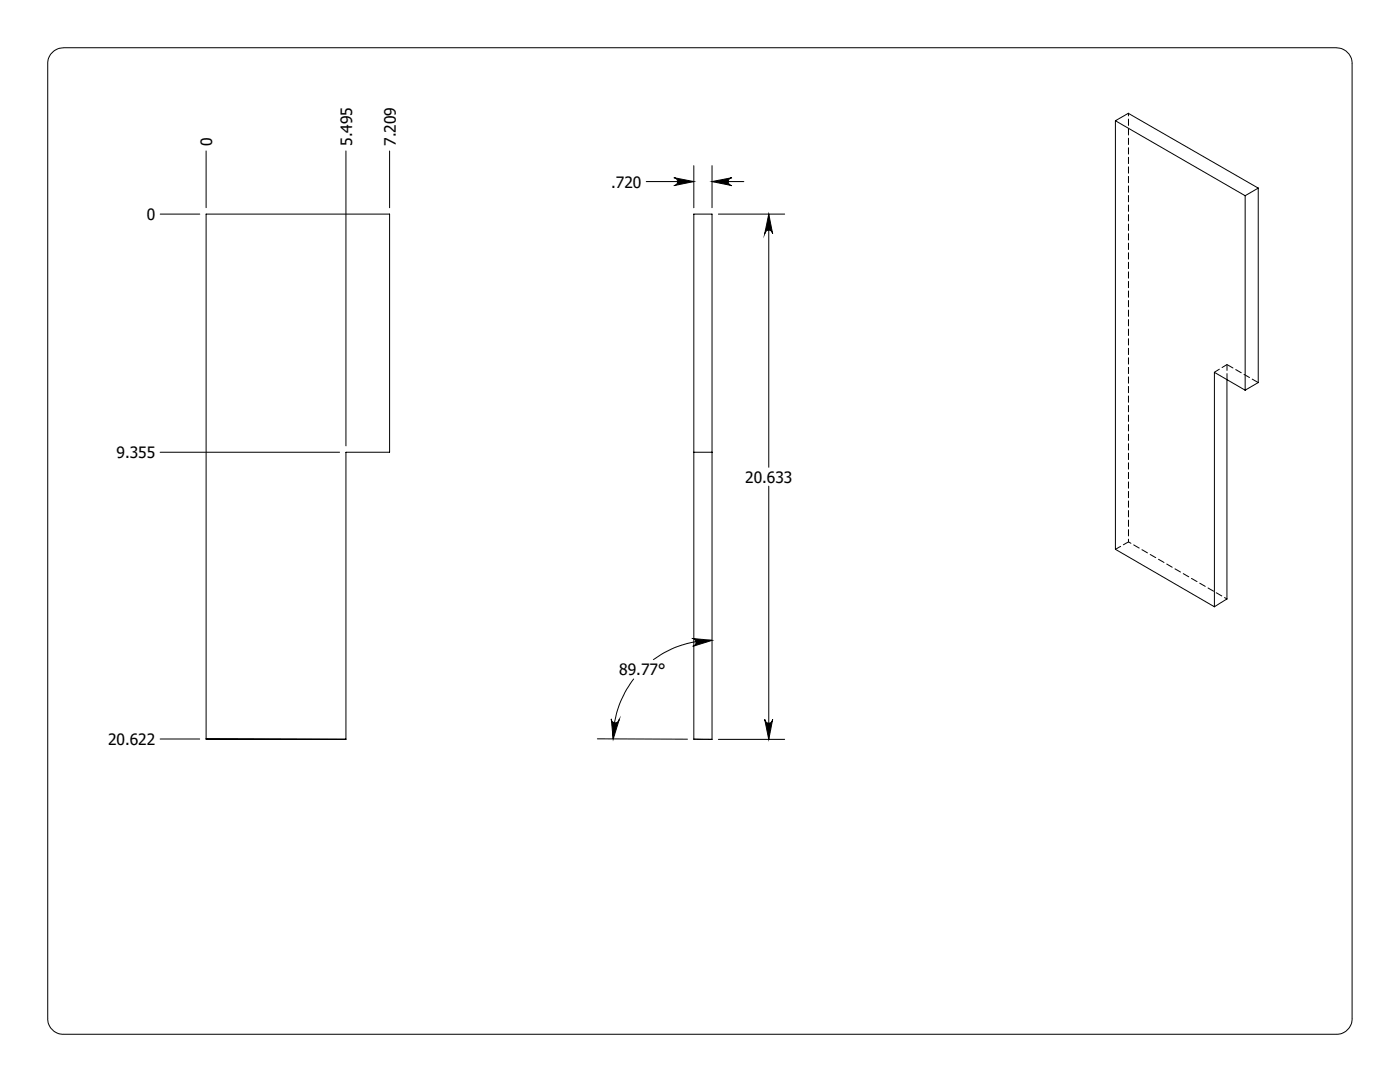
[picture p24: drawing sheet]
<svg xmlns="http://www.w3.org/2000/svg" width="279mm" height="216mm" viewBox="0 0 279 216" stroke-linecap="round" stroke-linejoin="round" font-family="sans-serif">
<defs><g id="words">
<g font-size="3.1">
<text x="42.4" y="29.1" transform="rotate(-90 42.4 29.1)">0</text>
<text x="70.3" y="29.1" transform="rotate(-90 70.3 29.1)">5.495</text>
<text x="79" y="29.1" transform="rotate(-90 79 29.1)">7.209</text>
<text x="122" y="37.4">.720</text>
<text x="29.3" y="43.9">0</text>
<text x="23.3" y="91.4">9.355</text>
<text x="148.7" y="96.3">20.633</text>
<text x="123.6" y="134.7">89.77°</text>
<text x="21.6" y="148.7">20.622</text>
</g>
</g></defs>
<g fill="none" stroke="#000" stroke-width=".2">
<path d="M10.2 10.8a3.3 3.3 0 0 1 2.5-1.3h254a3.2 3.2 0 0 1 3.1 3.2v190.5a3.1 3.1 0 0 1-3.1 3.2h-254a3.1 3.1 0 0 1-3.2-3.2v-190.5a2.93 2.93 0 0 1 .7-1.9zM41.1 30.1v11.4M69 30.1v58.9M77.8 30.1v11.4M129 36.2h9.5M134.5 35.5l4 .7-4 .8a.79 .79 0 0 0 .7-.8 .79 .79 0 0 0-.7-.7zM138.5 33.1v8.4M142.1 33.1v8.4M142.1 36.2h6.3M142.1 36.2l4-.7a.79 .79 0 0 0-.8 .7 .79 .79 0 0 0 .8 .8zM222.6 24.1v85.5l19.8 11.5M222.6 24.1l25.9 15"/>
<path d="M222.6 24.1l2.6-1.5 25.9 14.9M248.5 39.1v38.8M251.1 37.5l-2.6 1.6M251.1 37.5v38.8l-2.6 1.6M32 42.7h7.9M143.4 42.7h13.2M153.4 42.7v50.5M153.4 42.7l.8 4a.79 .79 0 0 0-.8-.8 .79 .79 0 0 0-.8 .8zM244.9 75.7v43.8l-2.5 1.6M248.5 77.9l-6.1-3.6v46.8M32 90.2h35.8M138.5 90.2h3.6"/>
<path d="M153.4 97v50.5M126.5 135.4a19.4 19.4 0 0 0-4.1 12.1M138.1 127.4l4 .4-3.8 1.2a.8 .8 0 0 0 .6-.9 .8 .8 0 0 0-.8-.7zM142.1 127.8a19.7 19.7 0 0 0-11.7 3.9M32 147.5h7.9M41.1 147.5h.1M41.1 147.5h27.9M41.1 147.5v-104.8h36.7v47.5h-8.8v57.3M119.2 147.4l18 .1M122 143.4a.8 .8 0 0 0 .7 .8 .8 .8 0 0 0 .9-.6l-1.2 3.9zM138.5 147.5h3.6M138.5 147.5v-104.8h3.6v104.8"/>
<path d="M143.4 147.5h13.2M152.6 143.5a.79 .79 0 0 0 .8 .8 .79 .79 0 0 0 .8-.8l-.8 4z"/>
</g>
<g fill="#000">
<path d="M153.4 42.7l.8 4a.79 .79 0 0 0-.8-.8 .79 .79 0 0 0-.8 .8zM152.6 143.5a.79 .79 0 0 0 .8 .8 .79 .79 0 0 0 .8-.8l-.8 4zM134.5 35.5l4 .7-4 .8a.79 .79 0 0 0 .7-.8 .79 .79 0 0 0-.7-.7zM142.1 36.2l4-.7a.79 .79 0 0 0-.8 .7 .79 .79 0 0 0 .8 .8z"/>
<path d="M138.1 127.4l4 .4-3.8 1.2a.8 .8 0 0 0 .6-.9 .8 .8 0 0 0-.8-.7zM122 143.4a.8 .8 0 0 0 .7 .8 .8 .8 0 0 0 .9-.6l-1.2 3.9z"/>
</g>
<path d="M225.2 108.1v-85.5M225.2 108.1l19.7 11.4" fill="none" stroke="#000" stroke-width=".2" stroke-dasharray="1.3 .6" stroke-dashoffset=".7"/>
<path d="M251.1 76.3l-6.2-3.6" fill="none" stroke="#000" stroke-width=".2" stroke-dasharray="1.3 .6" stroke-dashoffset="-.1"/>
<path d="M244.9 72.7l-2.5 1.6M244.9 75.7v-3M222.6 109.6l2.6-1.5" fill="none" stroke="#000" stroke-width=".2" stroke-dasharray="1.3 .6" stroke-dashoffset=".1"/>
<use href="#words"/>
</svg>
